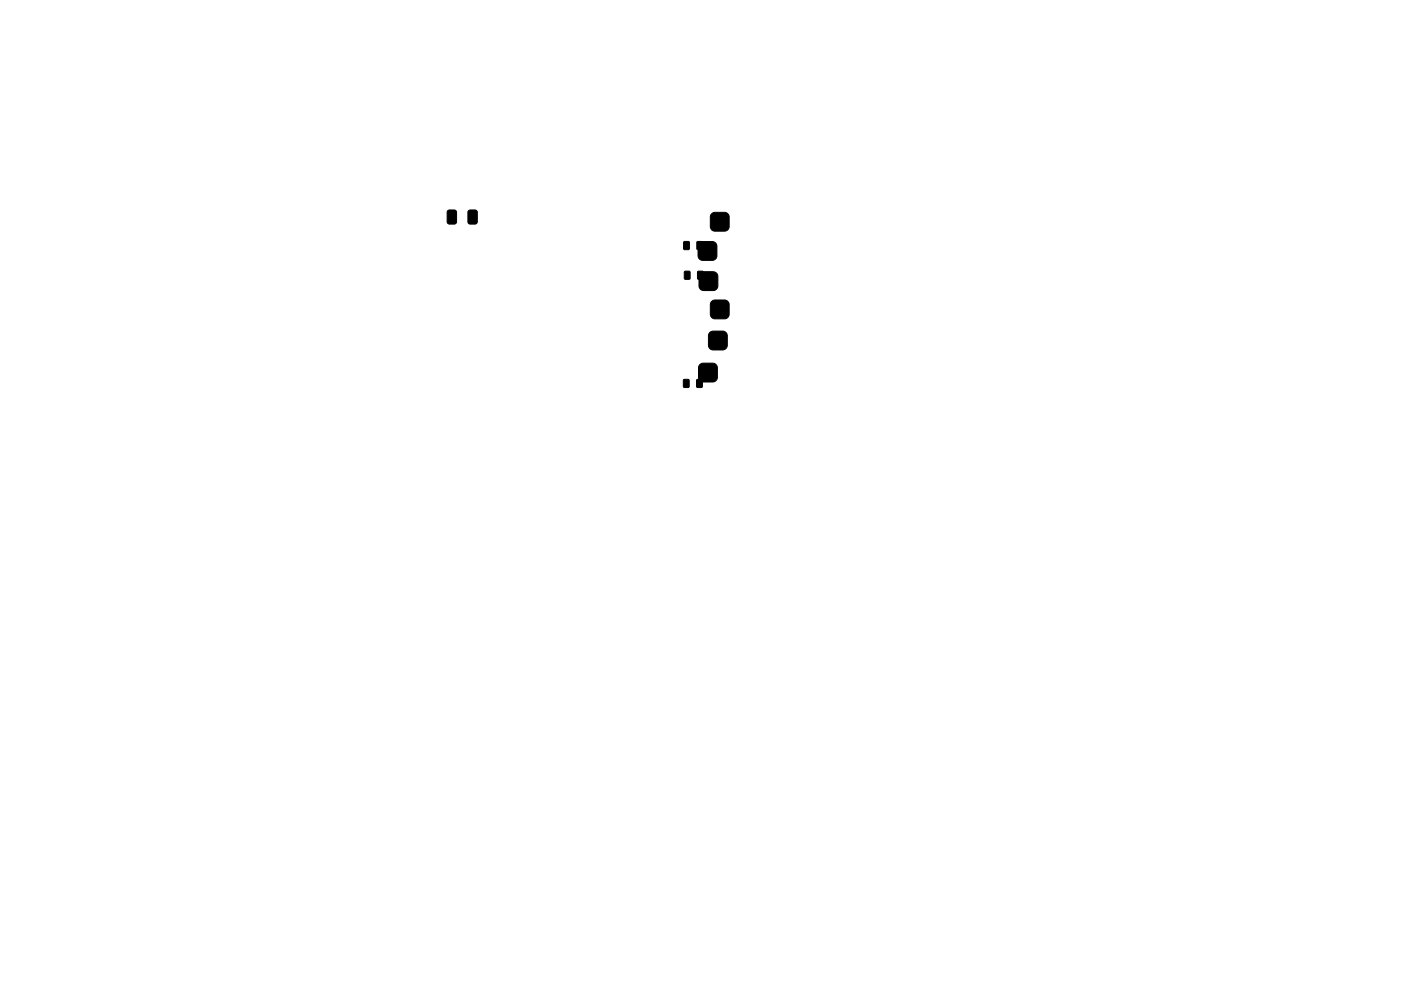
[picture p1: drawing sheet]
<svg xmlns="http://www.w3.org/2000/svg" width="297mm" height="210mm" viewBox="0 0 297 210" stroke-linecap="round" stroke-linejoin="round" font-family="sans-serif">
<g fill="#000" stroke="#000" stroke-width=".21">
<path d="M94.9 44.7l.4-.1h1l.4 .2 .1 2.3-.3 .4h-1.2l-.4-.2-.1-2.3zM99.3 44.7l.4-.1h1l.4 .2 .1 2.3-.3 .4h-1.2l-.4-.2-.1-2.3zM145 51.3h1.1v1.6h-1.1zM145.1 57.6h1.2l-.1 1.6h-1.1zM147.8 51.3h1.1v1.6h-1.1zM147.9 57.6h1.2l-.1 1.6h-1.1zM148.3 51.5l.6-.2 2.1-.1a1 1 0 0 1 1 1v2a1 1 0 0 1-1 1h-2a1 1 0 0 1-1-1v-2zM148.5 57.9l.6-.2 2.1-.1a1 1 0 0 1 1 1v2a1 1 0 0 1-1 1h-2a1 1 0 0 1-1-1v-2zM150.9 45.3l.6-.2 2.1-.1a1 1 0 0 1 1 1v2a1 1 0 0 1-1 1h-2a1 1 0 0 1-1-1v-2zM148.4 77.3l.6-.2 2.1-.1a1 1 0 0 1 1 1v2a1 1 0 0 1-1 1h-2a1 1 0 0 1-1-1v-2zM150.5 70.5l.6-.2 2.1-.1a1 1 0 0 1 1 1v2a1 1 0 0 1-1 1h-2a1 1 0 0 1-1-1v-2zM150.9 63.9l.6-.2 2.1-.1a1 1 0 0 1 1 1v2a1 1 0 0 1-1 1h-2a1 1 0 0 1-1-1v-2z"/>
<path d="M144.9 80.5l1.2 .1-.1 1.6-1.1-.1zM147.7 80.5l1.2 .1-.1 1.6-1.1-.1z"/>
</g>
</svg>
